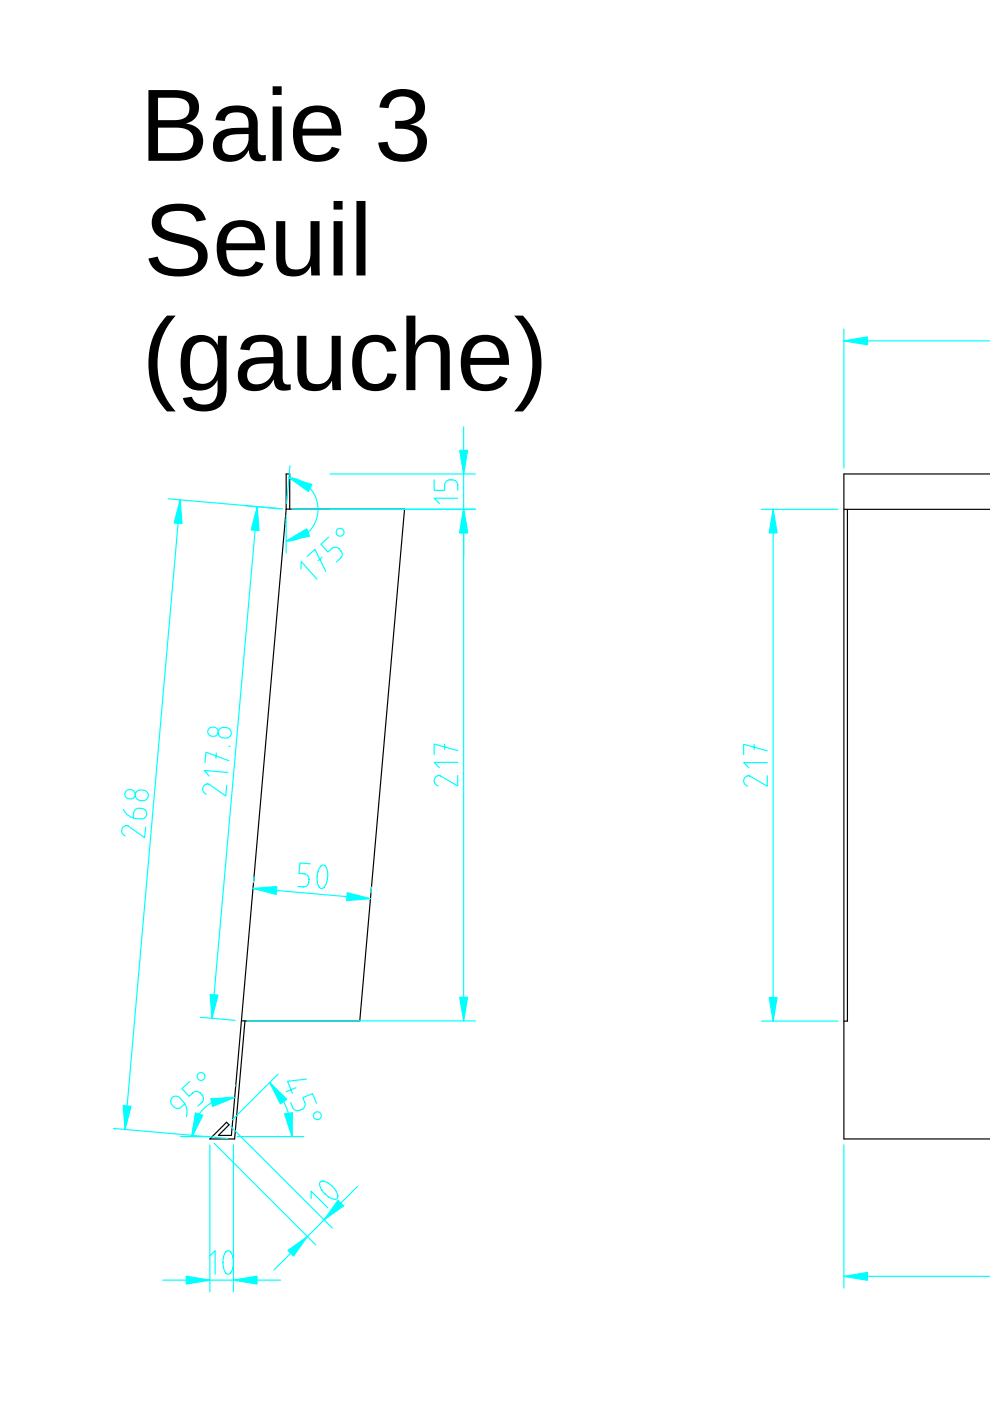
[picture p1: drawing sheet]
<svg xmlns="http://www.w3.org/2000/svg" width="210mm" height="297mm" viewBox="0 0 210 297" stroke-linecap="round" stroke-linejoin="round" font-family="sans-serif">
<path d="M178.9 108h31.1M179.7 108v108.5h-.8M210 100.5h-31.1v141h31.1" fill="none" stroke="#000" stroke-width=".25"/>
<path d="M178.9 242.7v30.4M178.9 270.6h31.1" fill="none" stroke="#0ff" stroke-width=".25"/>
<path d="M178.9 270.6l5-.8v1.6z" fill="#0ff"/>
<path d="M178.9 270.6l5-.8v1.6z" fill="#0ff" stroke="#0ff" stroke-width=".25"/>
<path d="M178.9 69.8v29.4M178.9 72.3h31.1" fill="none" stroke="#0ff" stroke-width=".25"/>
<path d="M178.9 72.3l5-.9v1.7z" fill="#0ff"/>
<path d="M178.9 72.3l5-.9v1.7z" fill="#0ff" stroke="#0ff" stroke-width=".25"/>
<path d="M163.9 108v108.5" fill="none" stroke="#0ff" stroke-width=".25"/>
<path d="M163.9 108l.9 5h-1.7z" fill="#0ff"/>
<path d="M163.9 108l.9 5h-1.7z" fill="#0ff" stroke="#0ff" stroke-width=".25"/>
<path d="M163.1 211.5h1.7l-.9 5z" fill="#0ff"/>
<path d="M163.1 211.5h1.7l-.9 5z" fill="#0ff" stroke="#0ff" stroke-width=".25"/>
<path d="M98.3 90.5v27.5M70 108h30.8M70 100.5h30.8M161.4 108h16.3M159.9 157.8v1.1M162.7 159.2l-5-1.4v2.2M162.7 164.5v2.2l-3.7-2.2a1.08 1.08 0 0 0-1.3 .8 1.08 1.08 0 0 0 .8 1.4M162.7 161.7h-5l1.1 1.1M161.4 216.5h16.3" fill="none" stroke="#0ff" stroke-width=".25"/>
<path d="M60.7 107.9l-11.6 132.8h-2.8l2.3-2.2-.6-.6-3.5 3.6h5.2l2.2-25.1M60.7 107.9h25.1l-9.5 108.5h-25.1M61.4 107.9v-7.4h-.7v7.5" fill="none" stroke="#000" stroke-width=".25"/>
<path d="M98.3 108l.8 5h-1.6z" fill="#0ff"/>
<path d="M98.3 108l.8 5h-1.6z" fill="#0ff" stroke="#0ff" stroke-width=".25"/>
<path d="M97.5 95.5h1.6l-.8 5z" fill="#0ff"/>
<path d="M97.5 95.5h1.6l-.8 5z" fill="#0ff" stroke="#0ff" stroke-width=".25"/>
<path d="M35.7 105.8l24.2 2.1M38.2 106l-11.7 133.5M92.1 101.7v2.3h2.2v-1.1a1.42 1.42 0 0 1 1.4-1.2 1.42 1.42 0 0 1 1.4 1.2v1.1M97.1 105.6h-5l1.1 1.1M24 239.3l24.3 2.1" fill="none" stroke="#0ff" stroke-width=".25"/>
<path d="M38.2 106l.4 5-1.7-.1z" fill="#0ff"/>
<path d="M38.2 106l.4 5-1.7-.1z" fill="#0ff" stroke="#0ff" stroke-width=".25"/>
<path d="M26.1 234.4l1.7 .2-1.3 4.9z" fill="#0ff"/>
<path d="M26.1 234.4l1.7 .2-1.3 4.9z" fill="#0ff" stroke="#0ff" stroke-width=".25"/>
<path d="M26.2 171.6a3.7 3.7 0 0 0 4.4 1.9 1.18 1.18 0 0 0 .4-1.5 1.18 1.18 0 0 0-1.5-.6 1.11 1.11 0 0 0-1.2 1v1M26.8 167.6a1.06 1.06 0 0 1 1.6 .2 1.06 1.06 0 0 1-.4 1.5 1.05 1.05 0 0 1-1.3-.3 1.05 1.05 0 0 1 .1-1.4zM29 167.9a1.39 1.39 0 0 1 1.6-.4 1.39 1.39 0 0 1 .8 1.6 1.46 1.46 0 0 1-1.6 .6 1.46 1.46 0 0 1-1.1-1.2zM30.9 175.4l-.2 2.2-3.5-2.5a1.08 1.08 0 0 0-1.4 .7 1.08 1.08 0 0 0 .7 1.4M44.5 242.7v31.2M49.5 242.7v31.2M34.5 271.4h25" fill="none" stroke="#0ff" stroke-width=".25"/>
<path d="M49.5 271.4l5-.8v1.6z" fill="#0ff"/>
<path d="M49.5 271.4l5-.8v1.6z" fill="#0ff" stroke="#0ff" stroke-width=".25"/>
<path d="M39.5 270.6l5 .8-5 .8z" fill="#0ff"/>
<path d="M39.5 270.6l5 .8-5 .8z" fill="#0ff" stroke="#0ff" stroke-width=".25"/>
<path d="M53.6 188.4l24.9 2.1M53.9 185.9l-.1 1.2M78.8 188.1l-.1 1.2M44.5 266.3l1.1-1.1v5M48 265.3l.2-.1a1.23 1.23 0 0 1 1.2 1.4l.1 1.4-.2 1.1-.5 .9-.6 .1-.6-.7-.3-1.4 .2-1.8z" fill="none" stroke="#0ff" stroke-width=".25"/>
<path d="M53.6 188.4l5.1-.4-.2 1.6z" fill="#0ff"/>
<path d="M53.6 188.4l5.1-.4-.2 1.6z" fill="#0ff" stroke="#0ff" stroke-width=".25"/>
<path d="M73.6 189.3l4.9 1.2-5 .4z" fill="#0ff"/>
<path d="M73.6 189.3l4.9 1.2-5 .4z" fill="#0ff" stroke="#0ff" stroke-width=".25"/>
<path d="M65.8 183.2l-2.2-.2-.2 2.2 1.1 .1a1.42 1.42 0 0 1 1 1.5 1.42 1.42 0 0 1-1.2 1.2l-1.1-.1M69.3 187.1l-.4 .8-.6 .5-.5-.2-.4-.7-.2-.9 .1-1.1 .3-1.1 .4-.8a.76 .76 0 0 1 .9-.1 .76 .76 0 0 1 .4 .8l.2 1.4-.2 1.4M48.9 238.8l21.6 21.6M45.4 242.4l21.5 21.5M75.8 251.6l-17.7 17.6" fill="none" stroke="#0ff" stroke-width=".25"/>
<path d="M61.1 265.1l4.1-2.9-3 4.1z" fill="#0ff"/>
<path d="M61.1 265.1l4.1-2.9-3 4.1z" fill="#0ff" stroke="#0ff" stroke-width=".25"/>
<path d="M71.7 254.5l1.1 1.2-4.1 2.9z" fill="#0ff"/>
<path d="M71.7 254.5l1.1 1.2-4.1 2.9z" fill="#0ff" stroke="#0ff" stroke-width=".25"/>
<path d="M61.5 98.8l-.7 7.9M60.7 109.2v8M61.3 101.2l1.3 .3 1.1 .5 1.1 .6 .9 .9 .8 1 .5 1.2 .3 1.2 .1 1.3-.2 1.3-.4 1.2-.6 1.1-.8 1-1.1 .9-1.1 .5-1.3 .4-1.2 .1M66 254.1v-1.6l3.5 3.6M67.9 250.6l.4-.2 .8 .2 1.4 .9 1 1.5 .1 .8-.1 .3-.4 .2-.8-.2-1.4-1-1-1.4-.1-.8z" fill="none" stroke="#0ff" stroke-width=".25"/>
<path d="M60.7 114.7l4.3-2.6 .6 1.6z" fill="#0ff"/>
<path d="M60.7 114.7l4.3-2.6 .6 1.6z" fill="#0ff" stroke="#0ff" stroke-width=".25"/>
<path d="M61.3 101.2l4.8 1.5-.7 1.5z" fill="#0ff"/>
<path d="M61.3 101.2l4.8 1.5-.7 1.5z" fill="#0ff" stroke="#0ff" stroke-width=".25"/>
<g fill="none" stroke="#0ff" stroke-width=".25">
<path d="M65.1 118l1.7-1.5 2.3 4.6M68.3 118.1l-.9 .8M69.7 113.9l-1.7 1.5 1.5 1.6 .8-.7a1.42 1.42 0 0 1 1.8 .3 1.42 1.42 0 0 1 .1 1.8l-.8 .7M63.8 120.6l.1-1.5 3.3 3.7M57.2 229.5l2 2.5 1.5 2.7 .9 3.1 .3 3.2M58.9 227.7l-9.6 9.7M50.3 241h14.1"/>
<circle cx="72.1" cy="112.9" r=".83"/>
</g>
<path d="M60.3 236.2l1.7-.3-.1 5.1z" fill="#0ff"/>
<path d="M60.3 236.2l1.7-.3-.1 5.1z" fill="#0ff" stroke="#0ff" stroke-width=".25"/>
<path d="M57.2 229.5l3.6 3.6-1.3 .9z" fill="#0ff"/>
<path d="M57.2 229.5l3.6 3.6-1.3 .9z" fill="#0ff" stroke="#0ff" stroke-width=".25"/>
<g fill="none" stroke="#0ff" stroke-width=".25">
<path d="M49.8 232.7h-1.8l-1.7 .4-1.5 .7-1.4 1.1-1.1 1.3-.9 1.4-.5 1.7-.2 1.7M50 230.1v.1M61.6 233.8l.5 1a1.42 1.42 0 0 0 1.7 .5 1.42 1.42 0 0 0 .8-1.6l-.4-1 2.1-.8 .8 2M62.7 230.6l-2 .9M65 228.8l-4 .5 1 2.5M38.2 241h6.3"/>
<circle cx="67.3" cy="236.6" r=".83"/>
</g>
<path d="M44.7 232.9l5.1-.2-4.7 1.9z" fill="#0ff"/>
<path d="M44.7 232.9l5.1-.2-4.7 1.9z" fill="#0ff" stroke="#0ff" stroke-width=".25"/>
<path d="M41.4 236l1.6 .5-2.3 4.5z" fill="#0ff"/>
<path d="M41.4 236l1.6 .5-2.3 4.5z" fill="#0ff" stroke="#0ff" stroke-width=".25"/>
<g fill="none" stroke="#0ff" stroke-width=".25">
<path d="M98.3 107.9v108.5M39.2 234l-.8 .7a1.42 1.42 0 0 1-1.8-.2 1.42 1.42 0 0 1-.1-1.8 1.11 1.11 0 0 1 1.6 .1 3.6 3.6 0 0 1 1.4 3.9M40.2 229.3l-1.6 1.5 1.5 1.6 .8-.7a1.42 1.42 0 0 1 1.8 .3 1.42 1.42 0 0 1 .1 1.7l-.8 .8"/>
<circle cx="42.6" cy="228.2" r=".83"/>
</g>
<path d="M97.5 211.4h1.6l-.8 5z" fill="#0ff"/>
<path d="M97.5 211.4h1.6l-.8 5z" fill="#0ff" stroke="#0ff" stroke-width=".25"/>
<path d="M98.3 107.9l.8 5h-1.6z" fill="#0ff"/>
<path d="M98.3 107.9l.8 5h-1.6z" fill="#0ff" stroke="#0ff" stroke-width=".25"/>
<path d="M52 107.2l7.4 .7M54.5 107.4l-9.6 108.5M61.9 107.9h38.9M94.3 157.8v1.1M97.1 159.1l-5-1.3v2.2M97.1 164.4v2.2l-3.7-2.1a1.08 1.08 0 0 0-1.4 .8 1.08 1.08 0 0 0 .9 1.3M97.1 161.6h-5l1.1 1.2M42.5 215.7l7.3 .6M52.3 216.4h48.5" fill="none" stroke="#0ff" stroke-width=".25"/>
<path d="M44.6 210.9l1.6 .1-1.3 4.9z" fill="#0ff"/>
<path d="M44.6 210.9l1.6 .1-1.3 4.9z" fill="#0ff" stroke="#0ff" stroke-width=".25"/>
<path d="M54.5 107.4l.4 5.1-1.6-.1z" fill="#0ff"/>
<path d="M54.5 107.4l.4 5.1-1.6-.1z" fill="#0ff" stroke="#0ff" stroke-width=".25"/>
<path d="M44.4 154.4a1.06 1.06 0 0 1 1.6 .1 1.06 1.06 0 0 1-.4 1.6 1.05 1.05 0 0 1-1.3-.4 1.05 1.05 0 0 1 .1-1.3zM45.9 159.7l-.1 1.1M46.5 154.6a1.39 1.39 0 0 1 1.7-.3 1.39 1.39 0 0 1 .7 1.5 1.46 1.46 0 0 1-1.5 .7 1.46 1.46 0 0 1-1.1-1.3zM48.5 158.2h.3M48.1 166.5l-.2 2.3-3.5-2.5a1.08 1.08 0 0 0-1.4 .7 1.08 1.08 0 0 0 .7 1.4M48.3 163.8l-5-.5 1 1.2M48.5 161.3l-4.8-1.8-.2 2.2" fill="none" stroke="#0ff" stroke-width=".25"/>
<g fill="#000">
<path d="M31.5 19.1h5.4a5.2 5.2 0 0 1 4.9 2 3.5 3.5 0 0 1-2.4 5.1 3.9 3.9 0 0 1 3.7 3.7 3.9 3.9 0 0 1-3.4 4l-1.7 .2h-6.5zM33.5 20.7v4.8h3.4a2.71 2.71 0 0 0 3.2-2 2.12 2.12 0 0 0-2-2.7zM33.5 27.1v5.4h4a3.2 3.2 0 0 0 3.4-1.7 2.67 2.67 0 0 0-2.8-3.7zM46.7 23.5a6.2 6.2 0 0 1 6.8-.1l.7 .7 .4 1.5v5.6a1.25 1.25 0 0 0 1.3 1.7l.4-.1v1.2l-.4 .1a2.27 2.27 0 0 1-3-1.2l-.1-1a4.5 4.5 0 0 1-6.8 1.5 3.7 3.7 0 0 1-.6-4.1 3.7 3.7 0 0 1 3.6-2.1l3.7-.1a2.66 2.66 0 0 0-1.4-3.1l-1.1-.2a2.12 2.12 0 0 0-2.5 1.9l-2-.2 .4-1.3zM47.7 29.2a2.27 2.27 0 0 0 .5 3.5 3.7 3.7 0 0 0 4.5-4.3l-2.4 .1a3.8 3.8 0 0 0-2.6 .7zM57.8 18.3h1.9v1.8h-1.9zM57.8 22.6h1.9v11.5h-1.9zM63.6 23.7a5.5 5.5 0 0 1 7.7 .4 7.7 7.7 0 0 1 1 4.6h-8.2a3.8 3.8 0 0 0 2.1 4 3.3 3.3 0 0 0 4.2-1.6l1.6 .5a4.4 4.4 0 0 1-4.7 2.7 4.7 4.7 0 0 1-5.1-4.4 7.3 7.3 0 0 1 1.4-6.2zM65 24.7l-.6 1.2-.3 1.4h6.3a3.1 3.1 0 0 0-3.2-3.5 2.93 2.93 0 0 0-2.2 .9zM81.8 20.1a6 6 0 0 1 7.5 .2 3.7 3.7 0 0 1-2.3 6.1 3.8 3.8 0 0 1 3.6 3.6 3.8 3.8 0 0 1-3 4 6.2 6.2 0 0 1-6.6-1.6l-.5-1-.3-1.2 2-.1a3 3 0 0 0 3.8 2.6 2.68 2.68 0 0 0 2.6-2.8 2.68 2.68 0 0 0-2.8-2.6h-2v-1.7h1a2.78 2.78 0 0 0 3.3-3 2.57 2.57 0 0 0-3.2-2.1 2.61 2.61 0 0 0-2.5 2.4l-1.9-.1a4.2 4.2 0 0 1 1.3-2.7z"/>
<path d="M33.1 44.7a8.3 8.3 0 0 1 7.2-1.3 4.1 4.1 0 0 1 3.4 3.2l-2 .4a3.1 3.1 0 0 0-3.4-2.3 3.9 3.9 0 0 0-4 1.5 2.13 2.13 0 0 0 1.7 3l.7 .2a15.6 15.6 0 0 1 6.2 2.2 4 4 0 0 1-2.3 6.7 10.8 10.8 0 0 1-7.1-.7l-.5-.3a4.3 4.3 0 0 1-1.5-2.5l1.9-.4a3.7 3.7 0 0 0 4.1 2.6 4.6 4.6 0 0 0 4.2-1.4 2.27 2.27 0 0 0-1.6-3.5l-.8-.2a13.7 13.7 0 0 1-6.1-2.2 3.7 3.7 0 0 1-.1-5zM47.5 48a5.5 5.5 0 0 1 7.6 .4 7.7 7.7 0 0 1 1.1 4.7h-8.2a3.8 3.8 0 0 0 2 3.9 3.3 3.3 0 0 0 4.2-1.6l1.7 .5a4.4 4.4 0 0 1-4.7 2.7 4.7 4.7 0 0 1-5.1-4.4 7.3 7.3 0 0 1 1.4-6.2zM48.9 49l-.7 1.2-.2 1.4h6.2a3.1 3.1 0 0 0-3.1-3.5 2.93 2.93 0 0 0-2.2 .9zM58.6 46.9h1.9v7.3a2.58 2.58 0 0 0 1.2 2.8 3.1 3.1 0 0 0 4.1-3.4v-6.7h2v11.5h-1.8l-.1-2a4.2 4.2 0 0 1-6.7 1 5.1 5.1 0 0 1-.6-2.8zM70.7 42.6h1.9v1.8h-1.9zM70.7 46.9h1.9v11.5h-1.9zM75.6 42.6h1.9v15.8h-1.9z"/>
<path d="M35.4 66.9h1.9a15.3 15.3 0 0 0 0 20.3h-1.9a15.1 15.1 0 0 1 0-20.3zM39.7 72a4.2 4.2 0 0 1 6.5 1.2l.1-2h1.8l-.1 11.2a4.3 4.3 0 0 1-4.8 4.8 4 4 0 0 1-4.4-2.8l1.9-.3a2.75 2.75 0 0 0 3.7 1.5 2.91 2.91 0 0 0 1.7-3.2v-1.8a4.1 4.1 0 0 1-7 .4 10.6 10.6 0 0 1 .2-8.4zM41.3 73a7.1 7.1 0 0 0-1 5.3 2.72 2.72 0 0 0 2.4 3.1 3.1 3.1 0 0 0 3.3-3.1 5.6 5.6 0 0 0-1.5-5.5 2.76 2.76 0 0 0-3.2 .2zM51.9 72.1a6.2 6.2 0 0 1 6.9-.1l.6 .7 .5 1.6v5.5a1.25 1.25 0 0 0 1.3 1.7h.4v1.2h-.5a2.27 2.27 0 0 1-2.9-1.2l-.1-1a4.5 4.5 0 0 1-6.8 1.5 3.7 3.7 0 0 1-.6-4.1 3.7 3.7 0 0 1 3.6-2.1l3.7-.1a2.66 2.66 0 0 0-1.4-3.1l-1.1-.2a2.12 2.12 0 0 0-2.6 1.9l-2-.2 .4-1.3zM53 77.9a2.27 2.27 0 0 0 .5 3.5 3.7 3.7 0 0 0 4.5-4.4l-2.5 .1a3.8 3.8 0 0 0-2.5 .8zM63 71.2h2v7.3a2.58 2.58 0 0 0 1.2 2.8 3.1 3.1 0 0 0 4.1-3.4v-6.7h1.9l.1 11.5h-1.8l-.1-2a4.2 4.2 0 0 1-6.7 1 5.1 5.1 0 0 1-.7-2.8zM76.2 72.2a5 5 0 0 1 7.1 .6l.7 1.6-2 .2a2.63 2.63 0 0 0-2-2.1 2.63 2.63 0 0 0-2.7 1.1 8.6 8.6 0 0 0 .2 6.8 2.62 2.62 0 0 0 2.7 .9 2.62 2.62 0 0 0 1.9-2.1l2 .1a4.3 4.3 0 0 1-5.5 3.6 4.7 4.7 0 0 1-3.9-5v-.5a6.8 6.8 0 0 1 1.5-5.2zM86.2 66.9h1.9l-.1 6.3a4.2 4.2 0 0 1 6.8-.8l.4 1 .1 1.2 .1 8.1h-2v-7.3a2.4 2.4 0 0 0-1.4-2.8 3.1 3.1 0 0 0-3.9 3.3v6.8h-1.9zM99.2 72.3a5.5 5.5 0 0 1 7.6 .4 7.7 7.7 0 0 1 1.1 4.7h-8.2a3.8 3.8 0 0 0 2.1 3.9 3.3 3.3 0 0 0 4.1-1.6l1.7 .5a4.4 4.4 0 0 1-4.7 2.7 4.7 4.7 0 0 1-5.1-4.4 7.3 7.3 0 0 1 1.4-6.2zM100.6 73.3l-.7 1.2-.2 1.4h6.2a3.1 3.1 0 0 0-3.1-3.5 2.93 2.93 0 0 0-2.2 .9zM109 66.9h1.9a15.1 15.1 0 0 1 0 20.3h-1.9a15.3 15.3 0 0 0 0-20.3z"/>
</g>
</svg>
